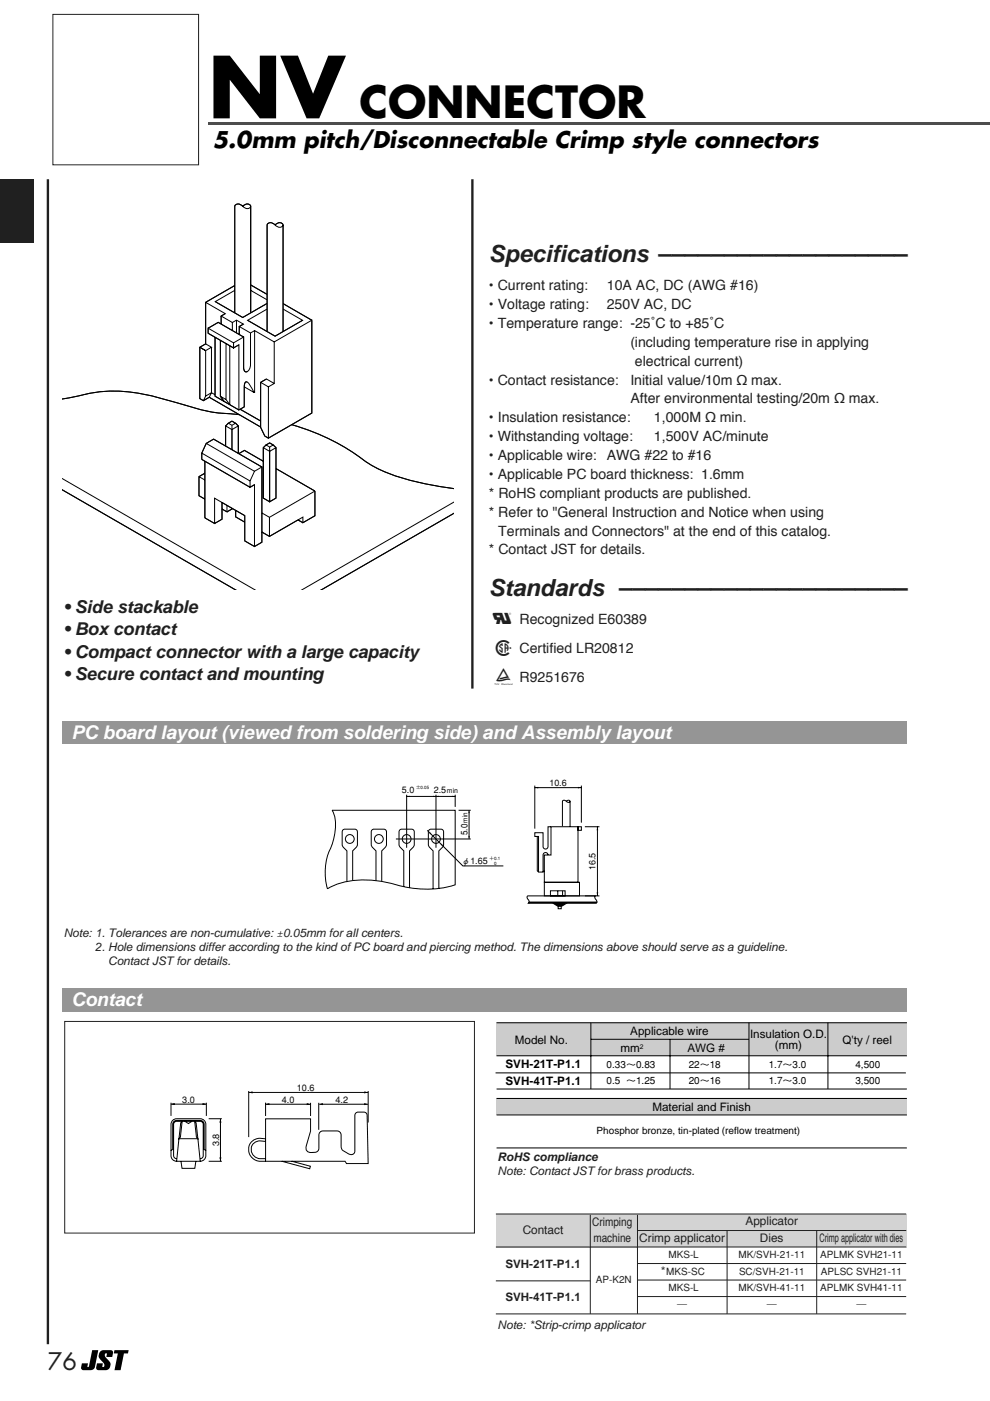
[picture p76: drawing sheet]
<svg xmlns="http://www.w3.org/2000/svg" width="210mm" height="297mm" viewBox="0 0 210 297" stroke-linecap="round" stroke-linejoin="round" font-family="sans-serif">
<defs><g id="words">
<text font-size="17.6" x="44.1" y="25.1">NV</text>
<text font-size="9.2" x="76.2" y="25.1">CONNECTOR</text>
<g font-size="7" fill="#231f20">
<text x="103.7" y="139">1</text>
<text x="103.7" y="145.1">2</text>
</g>
<g font-size="5" fill="#231f20">
<text x="103.7" y="55.5">Specifications –––––––––––––––––––</text>
<text x="103.7" y="126.4">Standards ––––––––––––––––––––––</text>
<text x="10.2" y="290.5">76</text>
</g>
<text font-size="4.8" x="45.1" y="31.4">5.0mm pitch/Disconnectable Crimp style connectors</text>
<text font-size="4.7" fill="#231f20" x="104.5" y="132.4">0</text>
<g font-size="4" fill="#fff">
<text x="15.2" y="156.7">PC board layout (viewed from soldering side) and Assembly layout</text>
<text x="15.2" y="213.2">Contact</text>
</g>
<g font-size="3.8" fill="#231f20">
<text x="13.5" y="130">• Side stackable</text>
<text x="13.5" y="134.7">• Box contact</text>
<text x="13.5" y="139.5">• Compact connector with a large capacity</text>
<text x="13.5" y="144.2">• Secure contact and mounting</text>
</g>
<g font-size="3" fill="#231f20">
<text x="103.7" y="61.5">• Current rating:</text>
<text x="103.7" y="65.5">• Voltage rating:</text>
<text x="128.7" y="65.5">250V AC, DC</text>
<text x="128.7" y="61.5">10A AC, DC (AWG #16)</text>
<text x="103.7" y="69.5">• Temperature range: -25˚C to +85˚C</text>
<text x="133.7" y="73.5">(including temperature rise in applying</text>
<text x="134.6" y="77.5">electrical current)</text>
<text x="103.7" y="81.5">• Contact resistance:</text>
<text x="133.7" y="81.5">Initial value/10m Ω max.</text>
<text x="103.7" y="89.5">• Insulation resistance:</text>
<text x="133.7" y="85.5">After environmental testing/20m Ω max.</text>
<text x="138.7" y="89.5">1,000M Ω min.</text>
<text x="103.7" y="93.5">• Withstanding voltage:</text>
<text x="138.7" y="93.5">1,500V AC/minute</text>
<text x="103.7" y="97.5">• Applicable wire:</text>
<text x="103.7" y="101.5">• Applicable PC board thickness: 1.6mm</text>
<text x="128.7" y="97.5">AWG #22 to #16</text>
<text x="103.7" y="105.5">* RoHS compliant products are published.</text>
<text x="103.7" y="109.5">* Refer to &quot;General Instruction and Notice when using</text>
<text x="105.6" y="113.5">Terminals and Connectors&quot; at the end of this catalog.</text>
<text x="103.7" y="117.5">* Contact JST for details.</text>
<text x="110.2" y="132.4">Recognized E60389</text>
<text x="110.2" y="138.5">Certified LR20812</text>
<text x="110.2" y="144.6">R9251676</text>
</g>
<g font-size="2.5" fill="#231f20">
<text x="13.5" y="198.7">Note: 1. Tolerances are non-cumulative: ±0.05mm for all centers.</text>
<text x="20.2" y="201.7">2. Hole dimensions differ according to the kind of PC board and piercing method. The dimensions above should serve as a guideline.</text>
<text x="22.9" y="204.7">Contact JST for details.</text>
<text x="105.5" y="246.2">RoHS compliance</text>
<text x="105.5" y="249.2">Note: Contact JST for brass products.</text>
<text x="110.8" y="261.7">Contact</text>
<text x="125.6" y="260">Crimping</text>
<text x="125.8" y="263.4">machine</text>
<text x="135.5" y="263.4">Crimp applicator</text>
<text x="158.1" y="259.8">Applicator</text>
<text x="161.1" y="263.4">Dies</text>
<text x="173.8" y="263.4">Crimp applicator with dies</text>
<text x="107.1" y="268.8">SVH-21T-P1.1</text>
<text x="107.1" y="275.8">SVH-41T-P1.1</text>
<text x="139.9" y="270.3">*</text>
<text x="105.5" y="281.7">Note: *Strip-crimp applicator</text>
</g>
<g font-size="2.5">
<text x="109.2" y="221.4">Model No.</text>
<text x="133.6" y="219.5">Applicable wire</text>
<text x="159" y="220">Insulation O.D.</text>
<text x="178.6" y="221.4">Q'ty / reel</text>
<text x="107.2" y="226.5">SVH-21T-P1.1</text>
<text x="131.5" y="223">mm</text>
<text x="145.8" y="223">AWG #</text>
<text x="164.3" y="222.5">(mm)</text>
<text x="107.2" y="230">SVH-41T-P1.1</text>
<text x="138.3" y="235.6">Material and Finish</text>
</g>
<g font-size="2.1">
<text x="128.6" y="226.3">0.33～0.83</text>
<text x="146" y="226.3">22～18</text>
<text x="163" y="226.3">1.7～3.0</text>
<text x="181.4" y="226.3">4,500</text>
<text x="128.6" y="229.9">0.5 ～1.25</text>
<text x="146" y="229.9">20～16</text>
<text x="163" y="229.9">1.7～3.0</text>
<text x="181.4" y="229.9">3,500</text>
<text x="126.5" y="240.5">Phosphor bronze, tin-plated (reflow treatment)</text>
</g>
<g font-size="2.1" fill="#231f20">
<text x="141.7" y="266.7">MKS-L</text>
<text x="156.6" y="266.7">MK/SVH-21-11</text>
<text x="173.9" y="266.7">APLMK SVH21-11</text>
<text x="126.4" y="272">AP-K2N</text>
<text x="141.3" y="270.2">MKS-SC</text>
<text x="141.7" y="273.7">MKS-L</text>
<text x="156.6" y="273.7">MK/SVH-41-11</text>
<text x="156.7" y="270.2">SC/SVH-21-11</text>
<text x="173.9" y="273.7">APLMK SVH41-11</text>
<text x="174" y="270.2">APLSC SVH21-11</text>
<text x="143.6" y="277.2">―</text>
<text x="162.6" y="277.2">―</text>
<text x="181.6" y="277.2">―</text>
</g>
<g font-size="1.9">
<text x="116.5" y="166.6">10.6</text>
<text x="85.2" y="168.1">5.0</text>
<text x="92" y="168.1">2.5</text>
<text x="99.1" y="177" transform="rotate(-90 99.1 177)">5.0</text>
<text x="97.8" y="183.2">φ1.65</text>
<text x="126.2" y="184.5" transform="rotate(-90 126.2 184.5)">16.5</text>
<text x="38.7" y="233.8">3.0</text>
<text x="59.7" y="233.8">4.0</text>
<text x="62.9" y="231.3">10.6</text>
<text x="71.1" y="233.8">4.2</text>
<text x="46.4" y="243.1" transform="rotate(-90 46.4 243.1)">3.8</text>
</g>
<g font-size="1.5">
<text x="94.7" y="168.1">min</text>
<text x="99.1" y="174.4" transform="rotate(-90 99.1 174.4)">min</text>
</g>
<text font-size="1.4" x="135.7" y="222.5">2</text>
<g font-size="1">
<text x="88.2" y="167.4">±0.05</text>
<text x="103.8" y="183.4">0</text>
<text x="103.8" y="182.3">＋0.1</text>
</g>
</g></defs>
<path d="M44.1 25.9h165.8v.5h-165.8z" fill="#4d4d4d"/>
<path d="M11.2 3.1h30.9v31.8h-30.9z" fill="#fff"/>
<path d="M11.2 3.1h30.9v31.8h-30.9z" fill="none" stroke="#231f20" stroke-width=".21"/>
<g fill="none" stroke="#000" stroke-width=".21">
<path d="M51.5 43.7a.97 .97 0 0 0-1.7 0v22.6M51.5 43.7a.97 .97 0 0 0 1.7 0M51.5 43.7a.97 .97 0 0 1 1.7 0M53.2 43.7v22.6M58.3 47.7a.97 .97 0 0 0-1.7 0v22.6M58.3 47.7a.97 .97 0 0 0 1.7 0M58.3 47.7a.97 .97 0 0 1 1.7 0M60 47.7v22.6M42.4 73.6l1.2-.7 1.2 .7-1.2 .7zM42.4 73.6l1.2 .7v9.7l-.5 .9-.7-.4zM43.6 64.1l4.2 2.4-.9 .5 2.4 1.4 .8-.5 1.5 .8-.9 .5 2.4 1.4 .9-.5 4.1 2.4M44.1 69.6l5.4 3.1v1.1l-5.4-3.1z"/>
<path d="M44.1 69.6l2.2-1.2 5.4 3.1M44.8 73.6v9.7l-.4 .9-1.3 .7M45.6 71.5v12.5l5.1 2.9M46.7 72.2v11.8l.8 1.1M46.9 67v1.7M47.9 72.9v11.8l.8 1.1v-12.5M49.3 68.4v1.7M49.8 60.5l-6.2 3.6v8.8M49.8 61.6l-4.2 2.4 5.9 3.3 5.1-3M50.1 67.9v2.7M50.7 69.2v1.7M53.2 60.4l3.4 2"/>
<path d="M53.2 61.6l3.4 2M54 70.1v13.1h-.1l-.8-1.3a1.25 1.25 0 0 0-1-.9l-.3 .5v.6v4.2l-1.1 .6v-13.8l-1.2 .7v-1.1l2.2-1.2v6.3v.7l.2 .3 .3 .1a1.49 1.49 0 0 0 .9-1.6v-6.7M58.1 72.5l8-4.6v19.7l-9.2 5.3v-10.9l1.2-.7zM60 64.4l6.1 3.5M60 65.5l4.1 2.4-5.8 3.4-5.8-3.4 4.1-2.4M13.1 84.6l2.5-.4a32.7 32.7 0 0 1 19.3 .4 65.7 65.7 0 0 0 12.1 3l3.8 .3M42.8 96.1l10.2 5.9M43.4 97.8v12l2.1 1.2v-5.4l6.4 3.7v5.4l2.1 1.2M43.7 94l10.3 5.9M44.4 84.2l10.9 6.3M45.6 83.7l-.8-.4-1.2 .7M46.7 84l1.2 .7"/>
<path d="M47.8 94.6v-4.3l1.4 .8v4.2v-4.2l1.3-.8v5.8M48.4 89.7l.8-.4 .7 .4-.7 .5zM48.4 89.7l-.6 .6M49.2 90.2v.9M49.9 89.7l.6 .6M50.6 96.2l1.2-.7 4 2.3M50.9 86.8l4.4 2.5M51.8 82l2.1 1.2M54 99.9l1.5-.9v16l-1.5 .9v-13.1l-1 .5v-1.3zM55.3 81.1l1.6 .9M55.5 99l-10.2-5.9-1.6 .9-.9 2.1v1.3l10.2 5.9M55.8 94.9l1.4 .8v10.7l-1.4-.8z"/>
<path d="M56.4 94.3l.8-.4 .7 .4-.7 .5zM56.4 94.3l-.6 .6M57.2 95.7l1.3-.8v10.7l-1.3 .8zM57.2 94.8v.9M57.9 94.3l.6 .6M58.1 81.3l-1.6-.9-1.2 .7v9.5l.8 1.9 .8 .4M58.5 99.4l8.3 4.7M61.9 90a47.8 47.8 0 0 1 16.3 8.3 45.2 45.2 0 0 0 16.2 5l1.8 .3M13.1 101.4l40.9 23.6M13.1 103.8l36.8 21.2M42.2 101.1l1.2 .7M43.4 100.3l-1.2 .8v4l1.2 .7"/>
<path d="M47.1 106.5v3.6l-1.6 .9M48.1 107.1v1.4l-1-.6M49.3 107.8l-1.2 .7M50 108.2v1.4l1.9 1.1M55.5 112.8l1.6 .9M57.1 109.7v4M63.2 110.2l1 .6M66.8 104.1v5.3l-2.6 1.4v-1.2l-7.1 4.1M66.8 104.1l-9.7 5.6-1.6-1M96.2 106.5l-32.2 18.5M96.2 108.9l-28 16.1"/>
</g>
<g fill="none" stroke="#000" stroke-width=".22">
<path d="M45.6 71.5v12.5l5.1 2.9 1.1-.6v-4.2a.96 .96 0 0 1 .4-1.2l.2 .1M45.6 64l5.9 3.3 5.1-3M46.7 72.2v11.8l.8 1.1M47.8 66.5l-.9 .5v1.7M49.8 60.5l-6.2 3.6v8.8l-1.2 .7v10.9l.7 .4 1.3-.7 10.9 6.3M49.8 66.3v-22.6a.97 .97 0 0 1 1.7 0 .97 .97 0 0 1 1.7 0v22.6M50.7 73.1l-1.2 .7-5.4-3.1v-1.1l2.2-1.2 5.4 3.1v6.8l.3 .5 .5-.1M51.6 68.7l-.9 .5v1.7M52.5 67.9l5.8 3.4 5.8-3.4M53.2 60.4l3.4 2M56.6 70.3v-22.6a.97 .97 0 0 1 1.7 0 .97 .97 0 0 1 1.7 0v22.6M60 64.4l6.1 3.5v19.7l-9.2 5.3-.8-.4-.8-1.9v-9.5l1.2-.7"/>
<path d="M13.1 84.6l2.5-.4a32.7 32.7 0 0 1 19.3 .4 65.7 65.7 0 0 0 12.1 3l3.8 .3M43.4 97.8v12l2.1 1.2 1.6-.9v-3.6l4.8 2.8v5.4l2.1 1.2 1.5-.9v-16l-10.2-5.9-1.6 .9-.9 2.1v1.3l10.2 5.9 1-.5M47.8 94.6v-4.3l1.4-1 1.3 1v5.8M50.6 96.2l1.2-.7 4 2.3M50.9 86.8l4.4 2.5M55.8 94.9l1.4-1 1.3 1v10.7l-1.3 .8-1.4-.8zM58.5 99.4l8.3 4.7v5.3l-2.6 1.4-1-.6-6.1 3.5-1.6-.9M61.9 90a47.8 47.8 0 0 1 16.3 8.3 45.2 45.2 0 0 0 16.2 5l1.8 .3M13.1 103.8l36.8 21.2M43.4 100.3l-1.2 .8v4l1.2 .7M49.3 107.8l-1.2 .7-1-.6M50 108.2v1.4l1.9 1.1"/>
<path d="M96.2 108.9l-28 16.1"/>
</g>
<g fill="#fff">
<path d="M13.2 126.8h88.5v19.5h-88.5z"/>
<path d="M103.7 48.1h88.5v97.9h-88.5z"/>
</g>
<path d="M100.2 38v108" fill="none" stroke="#231f20" stroke-width=".5"/>
<g fill="#fff">
<path d="M13.2 150h179v45h-179z"/>
<path d="M62.2 159.5h71.1v37.9h-71.1z"/>
</g>
<g fill="none" stroke="#000" stroke-width=".21">
<path d="M70.4 171.8h26.1v15.8a22.8 22.8 0 0 1-13.9-.4 18.3 18.3 0 0 0-13.2 1.2 13 13 0 0 1 1.1-9.6 9.2 9.2 0 0 0-.1-7zM83.9 177.9h15.9M86.2 168.5v11.2M86.2 168.9h10.3M90.6 176.1l7.5 7.5h8.6M92.4 168.5v11.2M96.5 168.5v2.6M97.2 171.8h2.6M99.5 171.8v6M113.4 166.6v9.1M113.4 167h9.9M113.9 177.3v7.3l.3 .3h.9l.3-.3"/>
<path d="M116.8 175.3h5.7v11.8h-7.1v-5.8h1.4zM116.8 175.3h-.6v4.2a.53 .53 0 0 1-.5 .5 .53 .53 0 0 1-.6-.5v-2.9h-1.7v.7h.8v7.6M120.1 169.9l-.5-.2-.4 .2v5.2M120.1 169.9l.4 .2 .4-.2M120.1 169.9l.4-.2 .4 .2M120.9 169.9v5.4M122.5 175.3h.8v.7h-.8zM123.3 166.6v7.8M124 175.3h3.1M126.7 175.3v14.6M74.8 186.7v-6.3a2.05 2.05 0 0 0 1-1.3v-2.7l-.1-.3-.5-.3h-2.1l-.5 .3-.1 3a2.05 2.05 0 0 0 1.1 1.3v6.6M79.7 186.7v-6.3a2.04 2.04 0 0 1-1-1.3v-2.7l.3-.5 .3-.1h2.1l.5 .3v3a2.04 2.04 0 0 1-1 1.3v6.5"/>
<path d="M85.6 188v-7.6a2.05 2.05 0 0 1-1-1.3v-2.7l.3-.5 .3-.1h2.1l.5 .3v3a2.05 2.05 0 0 1-1 1.3v7.9M93 188.4v-8a2.05 2.05 0 0 0 1.1-1.3v-2.7l-.3-.5-.3-.1h-2.1l-.5 .3-.1 3a2.05 2.05 0 0 0 1 1.3v8.1M111.9 189.9h14.3a.98 .98 0 0 0 .3 1.2l-.1 .4h-14.3a.98 .98 0 0 0-.3-1.2zM115.4 187.1h7.5v2.8h-7.5zM116.2 181.3a.53 .53 0 0 0-.5-.5 .53 .53 0 0 0-.6 .5v3.6M116.7 188.9h3.1v1h-3.1zM118.3 188.9v1M118.3 192.1h.7v.6h-.7zM119.3 188.9v1M124 189.9h3.1"/>
<circle cx="74.2" cy="177.9" r=".93"/>
<circle cx="80.3" cy="177.9" r=".93"/>
<circle cx="86.2" cy="177.9" r=".93"/>
<circle cx="92.4" cy="177.9" r=".93"/>
</g>
<path d="M86.2 168.9l.6-.2v.3zM91 176.7l.2-.2 .4 .5zM91.8 168.7l.6 .2-.6 .1zM92.4 168.9l.6-.2v.3zM93.3 178.8l.5 .3-.2 .2zM95.9 168.7l.6 .2-.6 .1zM99.3 177.2h.3l-.1 .6zM99.5 171.8l.1 .6h-.3zM113.4 167l.7-.2v.4zM122.5 166.8l.8 .2-.8 .2zM126.7 175.3l.1 .7h-.3zM126.5 189.2h.3l-.1 .7z" fill="#000"/>
<path d="M112.2 191.3h14.3l-.1 .2h-14.3zM117.2 191.5h3l-1.1 .6h-.9z" fill="#000" stroke="#000" stroke-width=".21"/>
<path d="M13.2 209.5h179v5h-179z" fill="#939598"/>
<path d="M13.7 216.6h86.9v44.8h-86.9z" fill="#fff"/>
<g fill="none" stroke="#000" stroke-width=".21">
<path d="M36.3 233.8v2.8M36.3 234.1h7.5M38.3 238.1l.3-.3-.4 3.3-.3 .3zM39.2 237.7l.7 .5 .8-.5M41.3 237.8l.3 .3 .4 3.3-.3-.3zM43.8 233.8v2.8M44.2 237.2h2.8M46.7 237.2v9M52.7 231.3v9.8M52.7 231.6h25.4M56.3 237.2h9.5v2.6l-.8 3.1a1.01 1.01 0 0 0 0 1 1.01 1.01 0 0 0 1 .5l.8-.1a.84 .84 0 0 0 .8-.8v-2.9a.84 .84 0 0 1 .9-.8h3a.84 .84 0 0 1 .8 .8l.1 2.9 .3 .4 1.6 .9a.76 .76 0 0 0 .9-.7v-7.6a.68 .68 0 0 1 .7-.7h1.3a.68 .68 0 0 1 .6 .7l.3 10.2h-4.6l-.3-.5h-16.9zM56.3 233.8v2.8"/>
<path d="M56.3 234.1h9.5M65.8 233.8v2.8M67.6 233.8v5.7M67.7 234.1h10.3M78.1 231.3v6.7M36.3 244v-5.6a1.19 1.19 0 0 1 1.1-1.2h5.1a1.19 1.19 0 0 1 1.1 1.2v5.6M37.4 245.7a.64 .64 0 0 1-.6-.7v-6.6a.64 .64 0 0 1 .6-.7h5.1a.64 .64 0 0 1 .6 .7v6.6a.64 .64 0 0 1-.6 .7M37.4 246.2a1.19 1.19 0 0 1-1.1-1.2v-1l.3-.3v-5.3a.84 .84 0 0 1 .8-.9h5.1a.84 .84 0 0 1 .8 .9v5.3l.3 .3a1.87 1.87 0 0 1-.4 2l-.7 .2M37.9 241.4h4.1l.5 4.8h-5.1zM38.4 246.2l.2 1.5h2.7l.2-1.5M44.2 246.2h2.8M56.3 242a2.12 2.12 0 0 0-3 1.5 1.94 1.94 0 0 0 1.8 2.2h1.2"/>
<path d="M56.3 241.4a2.6 2.6 0 0 0-3.6 2.1 2.5 2.5 0 0 0 2.4 2.7h1.2M61.8 246.2l4 1.1-.1 .5-5.9-1.6"/>
</g>
<path d="M36.3 234.1l.7-.2v.4zM43 233.9l.8 .2-.8 .2zM46.7 237.2l.2 .8h-.3zM52.7 231.6l.8-.2v.4zM56.3 234.1l.8-.2v.4zM65.1 233.9l.7 .2-.7 .2zM67.7 234.1l.8-.2v.4zM77.2 233.9l.8 .2-.8 .2zM77.3 231.4l.8 .2-.8 .2zM46.6 245.4h.3l-.2 .8z" fill="#000"/>
<path d="M13.7 216.6h86.9v44.8h-86.9z" fill="none" stroke="#231f20" stroke-width=".21"/>
<path d="M104.7 216h88v31.3h-88z" fill="#fff"/>
<path d="M105.3 216.8h87v7h-87z" fill="#ccc"/>
<path d="M105.3 216.8h87M125.3 216.8v14.1M158.8 216.8v14.1M175.5 216.8v14.1M105.3 230.9h87M105.3 223.8h87M125.3 220.3h33.5M142.1 220.4v10.5" fill="none" stroke="#000" stroke-width=".21"/>
<path d="M105.3 232.9h87v3.5h-87z" fill="#ccc"/>
<path d="M105.1 227.5h87M105.3 232.9h87M105.3 236.4h87M105.3 243.4h87" fill="none" stroke="#000" stroke-width=".21"/>
<path d="M105.1 257.4h87v7h-87z" fill="#d1d3d4"/>
<path d="M135.1 260.9h57" fill="none" stroke="#231f20" stroke-width=".21"/>
<g fill="#fff">
<path d="M135.2 264.4h19v3.5h-19z"/>
<path d="M135.2 267.9h19v3.5h-19z"/>
<path d="M154.2 264.4h19v3.5h-19z"/>
<path d="M154.2 267.9h19v3.5h-19z"/>
<path d="M173.2 264.4h19v3.5h-19z"/>
<path d="M173.2 267.9h19v3.5h-19z"/>
<path d="M135.2 271.4h19v3.5h-19z"/>
<path d="M135.2 274.9h19v3.5h-19z"/>
<path d="M154.2 271.4h19v3.5h-19z"/>
<path d="M154.2 274.9h19v3.5h-19z"/>
<path d="M173.2 271.4h19v3.5h-19z"/>
<path d="M173.2 274.9h19v3.5h-19z"/>
</g>
<path d="M105.1 257.4h87M125.2 257.6v21M135.2 257.6v21M105.1 264.4h87M105.1 271.6h20.1M105.1 278.6h87M135.2 267.9h56.9M135.2 271.4h56.9M135.2 274.9h56.9M154.2 260.9v17.7M173.2 260.9v17.7" fill="none" stroke="#231f20" stroke-width=".21"/>
<path d="M10.2 38v247" fill="none" stroke="#231f20" stroke-width=".5"/>
<path d="M13.2 153h179v4.7h-179z" fill="#939598"/>
<path d="M0 38h7.2v13.5h-7.2z" fill="#231f20"/>
<path d="M19.5 286.3h1.3l-.7 3.6a.9 .9 0 0 1-.9 .6h-1.5a.49 .49 0 0 1-.5-.6l.2-.8h1.3l-.2 .7h.3zM21.3 286.5l.6-.2h1.6a.49 .49 0 0 1 .5 .6l-.2 .8h-1.3l.2-.7a.48 .48 0 0 0-.5 .4 .48 .48 0 0 0 .3 .5 1.54 1.54 0 0 1 .5 2.4l-.6 .2h-1.5a.49 .49 0 0 1-.5-.6l.2-.8h1.2l-.1 .7a.48 .48 0 0 0 .5-.4 .48 .48 0 0 0-.4-.5 1.54 1.54 0 0 1-.5-2.4zM24.3 286.3h3l-.2 .7h-.8l-.7 3.5h-1.3l.7-3.5h-.9z" fill="#000"/>
<use href="#words"/>
</svg>
